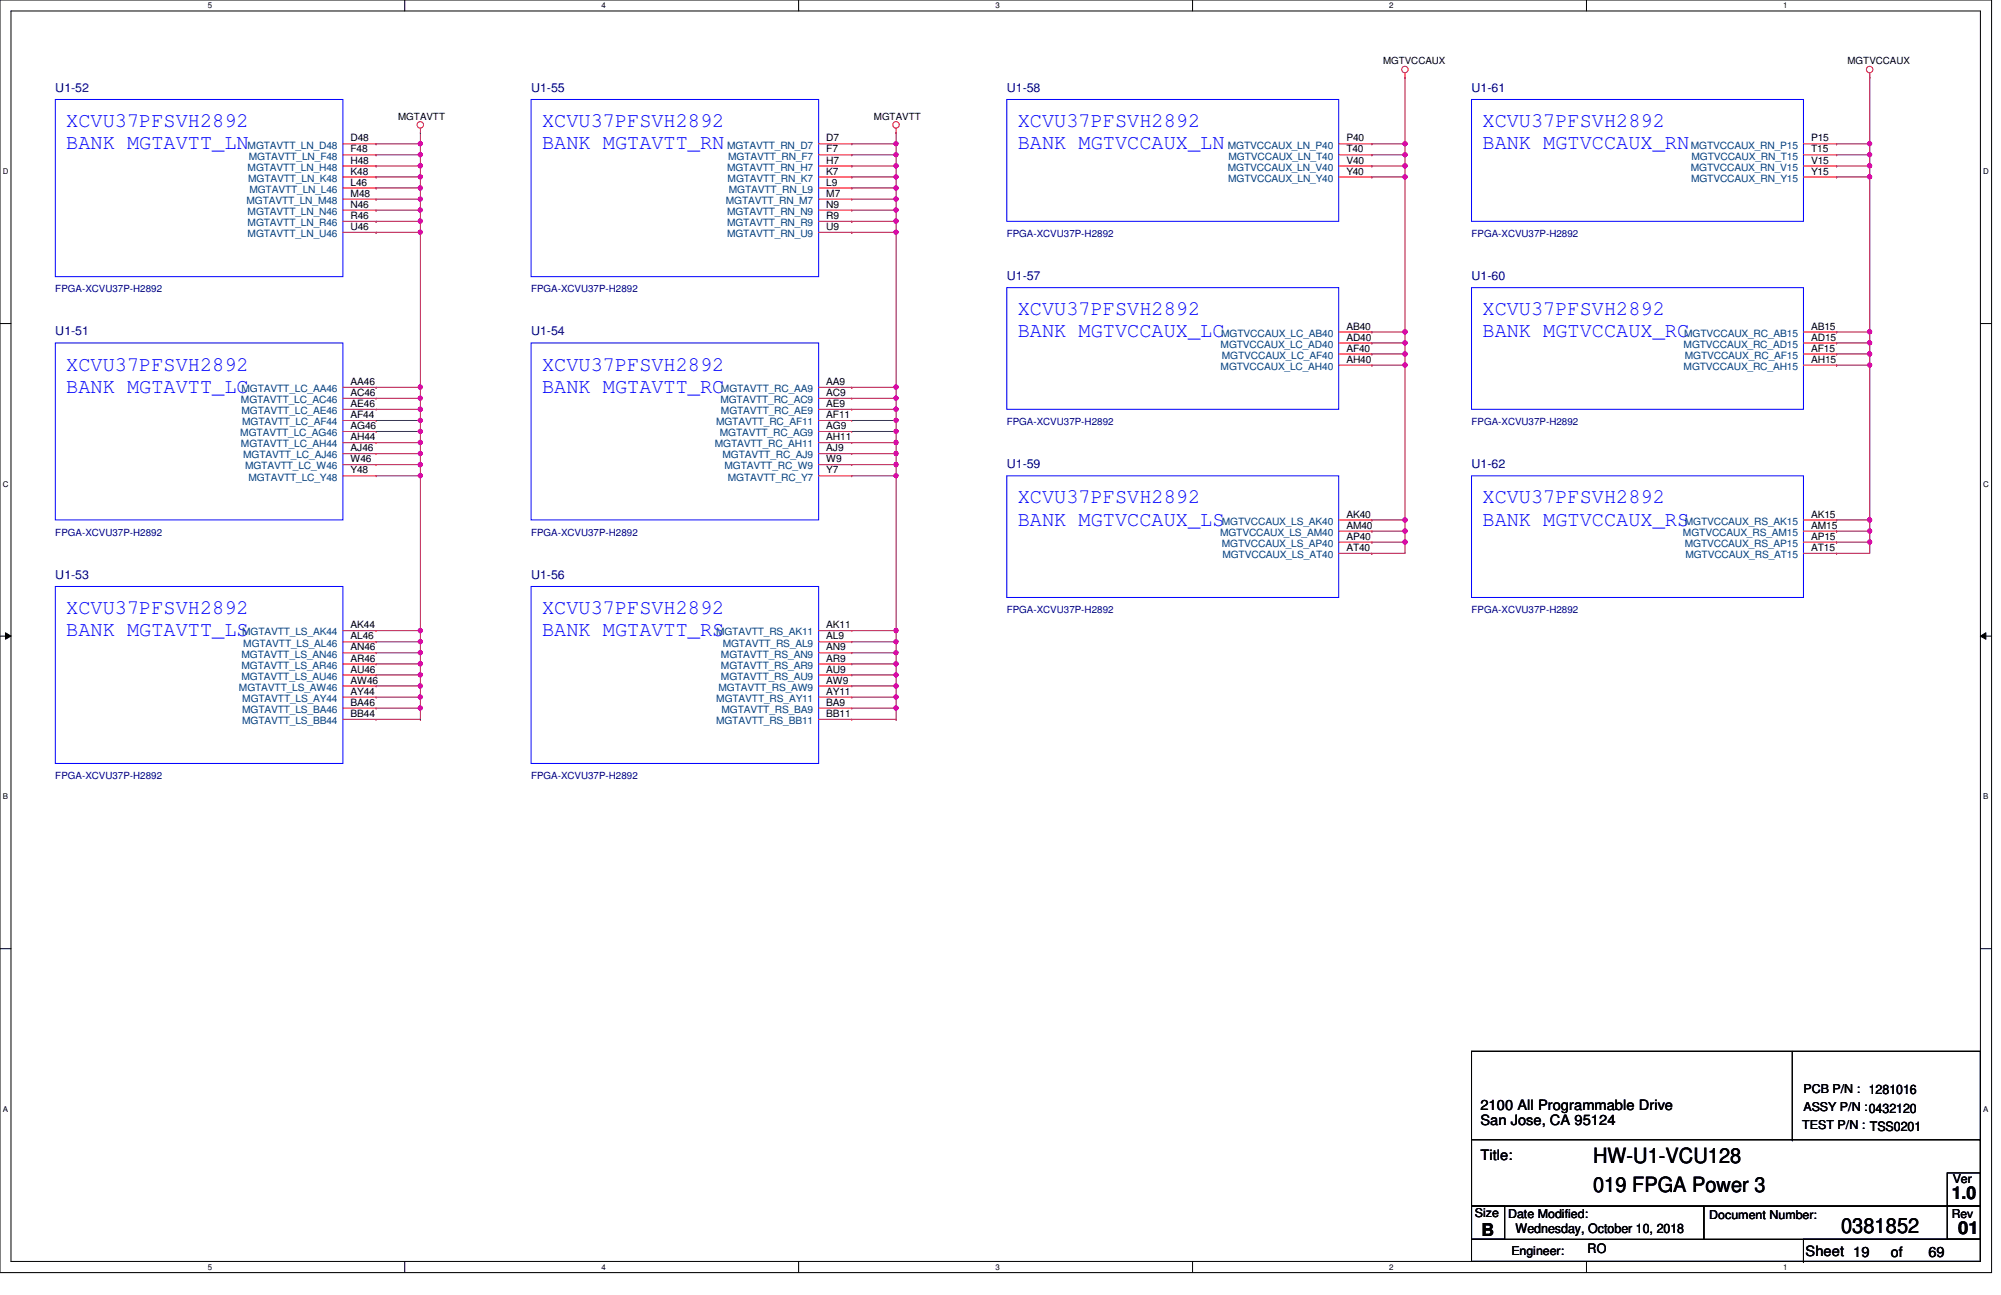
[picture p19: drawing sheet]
<svg xmlns="http://www.w3.org/2000/svg" width="432mm" height="279mm" viewBox="0 0 432 279" stroke-linecap="round" stroke-linejoin="round" font-family="sans-serif">
<defs><g id="words">
<g font-size="4.5" fill="#00f">
<text x="14.3" y="27.5">XCVU37PFSVH2892</text>
<text x="117" y="27.5">XCVU37PFSVH2892</text>
<text x="219.6" y="27.5">XCVU37PFSVH2892</text>
<text x="319.9" y="27.5">XCVU37PFSVH2892</text>
<text x="14.3" y="32.2">BANK MGTAVTT_LN</text>
<text x="117" y="32.2">BANK MGTAVTT_RN</text>
<text x="219.6" y="32.2">BANK MGTVCCAUX_LN</text>
<text x="319.9" y="32.2">BANK MGTVCCAUX_RN</text>
<text x="219.6" y="68">XCVU37PFSVH2892</text>
<text x="319.9" y="68">XCVU37PFSVH2892</text>
<text x="219.6" y="72.8">BANK MGTVCCAUX_LC</text>
<text x="319.9" y="72.8">BANK MGTVCCAUX_RC</text>
<text x="14.3" y="80">XCVU37PFSVH2892</text>
<text x="117" y="80">XCVU37PFSVH2892</text>
<text x="14.3" y="84.8">BANK MGTAVTT_LC</text>
<text x="117" y="84.8">BANK MGTAVTT_RC</text>
<text x="219.6" y="113.4">BANK MGTVCCAUX_LS</text>
<text x="219.6" y="108.6">XCVU37PFSVH2892</text>
<text x="319.9" y="113.4">BANK MGTVCCAUX_RS</text>
<text x="319.9" y="108.6">XCVU37PFSVH2892</text>
<text x="14.3" y="137.3">BANK MGTAVTT_LS</text>
<text x="14.3" y="132.5">XCVU37PFSVH2892</text>
<text x="117" y="137.3">BANK MGTAVTT_RS</text>
<text x="117" y="132.5">XCVU37PFSVH2892</text>
</g>
<g font-size="4.5">
<text x="343.8" y="250.9">HW-U1-VCU128</text>
<text x="343.8" y="257.1">019 FPGA Power 3</text>
<text x="397.3" y="266">0381852</text>
</g>
<g font-size="3.8">
<text x="421.2" y="258.7">1.0</text>
<text x="319.7" y="266.6">B</text>
<text x="422.6" y="266.1">01</text>
</g>
<g font-size="3.1">
<text x="319.4" y="239.4">2100 All Programmable Drive</text>
<text x="319.4" y="242.7">San Jose, CA 95124</text>
<text x="319.4" y="250.4">Title:</text>
<text x="389.6" y="270.9">Sheet 19</text>
<text x="408" y="271.1">of</text>
<text x="416.1" y="271.1">69</text>
</g>
<g font-size="2.8">
<text x="327.1" y="266.1">Wednesday, October 10, 2018</text>
<text x="342.6" y="270.4">RO</text>
</g>
<g font-size="2.6" fill="#000080">
<text x="11.9" y="19.8">U1-52</text>
<text x="114.6" y="19.8">U1-55</text>
<text x="217.3" y="19.8">U1-58</text>
<text x="317.5" y="19.8">U1-61</text>
<text x="217.3" y="60.4">U1-57</text>
<text x="317.5" y="60.4">U1-60</text>
<text x="11.9" y="72.3">U1-51</text>
<text x="114.6" y="72.3">U1-54</text>
<text x="217.3" y="101">U1-59</text>
<text x="317.5" y="101">U1-62</text>
<text x="11.9" y="124.8">U1-53</text>
<text x="114.6" y="124.8">U1-56</text>
</g>
<g font-size="2.6">
<text x="389.2" y="235.9">PCB P/N : 1281016</text>
<text x="389.2" y="239.7">ASSY P/N :0432120</text>
<text x="388.9" y="243.5">TEST P/N : TSS0201</text>
<text x="421.4" y="255.2">Ver</text>
<text x="318.3" y="262.6">Size</text>
<text x="325.4" y="262.8">Date Modified:</text>
<text x="368.9" y="263.1">Document Number:</text>
<text x="421.2" y="262.8">Rev</text>
<text x="326.1" y="270.7">Engineer:</text>
</g>
<g font-size="2.2" fill="#004080">
<text x="53.4" y="32">MGTAVTT_LN_D48</text>
<text x="53.7" y="34.4">MGTAVTT_LN_F48</text>
<text x="156.9" y="32">MGTAVTT_RN_D7</text>
<text x="157.1" y="34.4">MGTAVTT_RN_F7</text>
<text x="265" y="32">MGTVCCAUX_LN_P40</text>
<text x="265.1" y="34.4">MGTVCCAUX_LN_T40</text>
<text x="364.9" y="32">MGTVCCAUX_RN_P15</text>
<text x="365" y="34.4">MGTVCCAUX_RN_T15</text>
<text x="53.4" y="36.8">MGTAVTT_LN_H48</text>
<text x="53.6" y="39.2">MGTAVTT_LN_K48</text>
<text x="53.8" y="41.6">MGTAVTT_LN_L46</text>
<text x="156.9" y="36.8">MGTAVTT_RN_H7</text>
<text x="157" y="39.2">MGTAVTT_RN_K7</text>
<text x="157.3" y="41.6">MGTAVTT_RN_L9</text>
<text x="265" y="36.8">MGTVCCAUX_LN_V40</text>
<text x="265" y="39.2">MGTVCCAUX_LN_Y40</text>
<text x="364.9" y="36.8">MGTVCCAUX_RN_V15</text>
<text x="364.9" y="39.2">MGTVCCAUX_RN_Y15</text>
<text x="53.2" y="44">MGTAVTT_LN_M48</text>
<text x="53.4" y="46.4">MGTAVTT_LN_N46</text>
<text x="156.6" y="44">MGTAVTT_RN_M7</text>
<text x="156.9" y="46.4">MGTAVTT_RN_N9</text>
<text x="53.4" y="48.8">MGTAVTT_LN_R46</text>
<text x="53.4" y="51.1">MGTAVTT_LN_U46</text>
<text x="156.9" y="48.8">MGTAVTT_RN_R9</text>
<text x="156.9" y="51.1">MGTAVTT_RN_U9</text>
<text x="263.4" y="75">MGTVCCAUX_LC_AD40</text>
<text x="263.5" y="72.6">MGTVCCAUX_LC_AB40</text>
<text x="263.7" y="77.4">MGTVCCAUX_LC_AF40</text>
<text x="363.3" y="75">MGTVCCAUX_RC_AD15</text>
<text x="363.4" y="72.6">MGTVCCAUX_RC_AB15</text>
<text x="363.6" y="77.4">MGTVCCAUX_RC_AF15</text>
<text x="263.4" y="79.8">MGTVCCAUX_LC_AH40</text>
<text x="363.3" y="79.8">MGTVCCAUX_RC_AH15</text>
<text x="52" y="87">MGTAVTT_LC_AC46</text>
<text x="52.1" y="84.6">MGTAVTT_LC_AA46</text>
<text x="52.1" y="89.3">MGTAVTT_LC_AE46</text>
<text x="155.4" y="87">MGTAVTT_RC_AC9</text>
<text x="155.6" y="84.6">MGTAVTT_RC_AA9</text>
<text x="155.6" y="89.3">MGTAVTT_RC_AE9</text>
<text x="51.9" y="94.1">MGTAVTT_LC_AG46</text>
<text x="52.2" y="91.7">MGTAVTT_LC_AF44</text>
<text x="154.5" y="91.7">MGTAVTT_RC_AF11</text>
<text x="155.3" y="94.1">MGTAVTT_RC_AG9</text>
<text x="52" y="96.5">MGTAVTT_LC_AH44</text>
<text x="52.5" y="98.9">MGTAVTT_LC_AJ46</text>
<text x="52.9" y="101.3">MGTAVTT_LC_W46</text>
<text x="154.3" y="96.5">MGTAVTT_RC_AH11</text>
<text x="155.9" y="98.9">MGTAVTT_RC_AJ9</text>
<text x="156.3" y="101.3">MGTAVTT_RC_W9</text>
<text x="53.6" y="103.7">MGTAVTT_LC_Y48</text>
<text x="157.1" y="103.7">MGTAVTT_RC_Y7</text>
<text x="263.7" y="113.2">MGTVCCAUX_LS_AK40</text>
<text x="363.6" y="113.2">MGTVCCAUX_RS_AK15</text>
<text x="263.3" y="115.6">MGTVCCAUX_LS_AM40</text>
<text x="263.7" y="118">MGTVCCAUX_LS_AP40</text>
<text x="363.2" y="115.6">MGTVCCAUX_RS_AM15</text>
<text x="363.6" y="118">MGTVCCAUX_RS_AP15</text>
<text x="263.8" y="120.4">MGTVCCAUX_LS_AT40</text>
<text x="363.7" y="120.4">MGTVCCAUX_RS_AT15</text>
<text x="52.2" y="137.1">MGTAVTT_LS_AK44</text>
<text x="154.5" y="137.1">MGTAVTT_RS_AK11</text>
<text x="52.1" y="141.9">MGTAVTT_LS_AN46</text>
<text x="52.5" y="139.5">MGTAVTT_LS_AL46</text>
<text x="155.6" y="141.9">MGTAVTT_RS_AN9</text>
<text x="156" y="139.5">MGTAVTT_RS_AL9</text>
<text x="51.6" y="149">MGTAVTT_LS_AW46</text>
<text x="52.1" y="144.3">MGTAVTT_LS_AR46</text>
<text x="52.1" y="146.6">MGTAVTT_LS_AU46</text>
<text x="155" y="149">MGTAVTT_RS_AW9</text>
<text x="155.6" y="144.3">MGTAVTT_RS_AR9</text>
<text x="155.6" y="146.6">MGTAVTT_RS_AU9</text>
<text x="52.2" y="153.8">MGTAVTT_LS_BA46</text>
<text x="52.3" y="151.4">MGTAVTT_LS_AY44</text>
<text x="154.6" y="151.4">MGTAVTT_RS_AY11</text>
<text x="155.7" y="153.8">MGTAVTT_RS_BA9</text>
<text x="52.2" y="156.2">MGTAVTT_LS_BB44</text>
<text x="154.5" y="156.2">MGTAVTT_RS_BB11</text>
</g>
<g font-size="2.2">
<text x="75.6" y="30.5">D48</text>
<text x="75.6" y="32.9">F48</text>
<text x="75.6" y="35.3">H48</text>
<text x="178.3" y="30.5">D7</text>
<text x="178.3" y="32.9">F7</text>
<text x="178.3" y="35.3">H7</text>
<text x="290.5" y="30.5">P40</text>
<text x="290.5" y="32.9">T40</text>
<text x="290.5" y="35.3">V40</text>
<text x="390.8" y="30.5">P15</text>
<text x="390.8" y="32.9">T15</text>
<text x="390.8" y="35.3">V15</text>
<text x="75.6" y="37.7">K48</text>
<text x="75.6" y="40">L46</text>
<text x="178.3" y="37.7">K7</text>
<text x="178.3" y="40">L9</text>
<text x="290.5" y="37.7">Y40</text>
<text x="390.8" y="37.7">Y15</text>
<text x="75.6" y="42.5">M48</text>
<text x="75.6" y="44.8">N46</text>
<text x="75.6" y="47.2">R46</text>
<text x="178.3" y="42.5">M7</text>
<text x="178.3" y="44.8">N9</text>
<text x="178.3" y="47.2">R9</text>
<text x="75.6" y="49.6">U46</text>
<text x="178.3" y="49.6">U9</text>
<text x="290.5" y="71.1">AB40</text>
<text x="390.8" y="71.1">AB15</text>
<text x="290.5" y="73.5">AD40</text>
<text x="290.5" y="75.9">AF40</text>
<text x="390.8" y="73.5">AD15</text>
<text x="390.8" y="75.9">AF15</text>
<text x="75.6" y="83.1">AA46</text>
<text x="178.3" y="83.1">AA9</text>
<text x="290.5" y="78.3">AH40</text>
<text x="390.8" y="78.3">AH15</text>
<text x="75.6" y="85.4">AC46</text>
<text x="75.6" y="87.8">AE46</text>
<text x="178.3" y="85.4">AC9</text>
<text x="178.3" y="87.8">AE9</text>
<text x="75.6" y="90.2">AF44</text>
<text x="75.6" y="92.6">AG46</text>
<text x="75.6" y="95">AH44</text>
<text x="178.3" y="90.2">AF11</text>
<text x="178.3" y="92.6">AG9</text>
<text x="178.3" y="95">AH11</text>
<text x="75.6" y="97.4">AJ46</text>
<text x="75.6" y="99.7">W46</text>
<text x="178.3" y="97.4">AJ9</text>
<text x="178.3" y="99.7">W9</text>
<text x="75.6" y="102.2">Y48</text>
<text x="178.3" y="102.2">Y7</text>
<text x="290.5" y="111.7">AK40</text>
<text x="390.8" y="111.7">AK15</text>
<text x="290.5" y="114.1">AM40</text>
<text x="290.5" y="116.5">AP40</text>
<text x="290.5" y="118.9">AT40</text>
<text x="390.8" y="114.1">AM15</text>
<text x="390.8" y="116.5">AP15</text>
<text x="390.8" y="118.9">AT15</text>
<text x="75.6" y="135.6">AK44</text>
<text x="75.6" y="138">AL46</text>
<text x="178.3" y="135.6">AK11</text>
<text x="178.3" y="138">AL9</text>
<text x="75.6" y="140.3">AN46</text>
<text x="75.6" y="142.7">AR46</text>
<text x="178.3" y="140.3">AN9</text>
<text x="178.3" y="142.7">AR9</text>
<text x="75.6" y="145.1">AU46</text>
<text x="75.6" y="147.5">AW46</text>
<text x="75.6" y="149.9">AY44</text>
<text x="178.3" y="145.1">AU9</text>
<text x="178.3" y="147.5">AW9</text>
<text x="178.3" y="149.9">AY11</text>
<text x="75.6" y="152.3">BA46</text>
<text x="75.6" y="154.7">BB44</text>
<text x="178.3" y="152.3">BA9</text>
<text x="178.3" y="154.7">BB11</text>
</g>
<g font-size="2.1">
<text x="298.4" y="13.9">MGTVCCAUX</text>
<text x="398.7" y="13.9">MGTVCCAUX</text>
<text x="85.9" y="25.8">MGTAVTT</text>
<text x="188.6" y="25.8">MGTAVTT</text>
</g>
<g font-size="2.1" fill="#000080">
<text x="217.3" y="51.1">FPGA-XCVU37P-H2892</text>
<text x="317.5" y="51.1">FPGA-XCVU37P-H2892</text>
<text x="11.9" y="63">FPGA-XCVU37P-H2892</text>
<text x="114.6" y="63">FPGA-XCVU37P-H2892</text>
<text x="217.3" y="91.7">FPGA-XCVU37P-H2892</text>
<text x="317.5" y="91.7">FPGA-XCVU37P-H2892</text>
<text x="11.9" y="115.6">FPGA-XCVU37P-H2892</text>
<text x="114.6" y="115.6">FPGA-XCVU37P-H2892</text>
<text x="217.3" y="132.3">FPGA-XCVU37P-H2892</text>
<text x="317.5" y="132.3">FPGA-XCVU37P-H2892</text>
<text x="11.9" y="168.1">FPGA-XCVU37P-H2892</text>
<text x="114.6" y="168.1">FPGA-XCVU37P-H2892</text>
</g>
<g font-size="1.7">
<text x="44.8" y="1.8">5</text>
<text x="129.8" y="1.8">4</text>
<text x="214.8" y="1.8">3</text>
<text x="299.8" y="1.8">2</text>
<text x="384.8" y="1.8">1</text>
<text x=".6" y="37.6">D</text>
<text x="427.9" y="37.6">D</text>
<text x=".6" y="105">C</text>
<text x="427.9" y="105">C</text>
<text x=".6" y="172.5">B</text>
<text x="427.9" y="172.5">B</text>
<text x=".6" y="239.9">A</text>
<text x="427.9" y="239.9">A</text>
<text x="44.8" y="273.9">5</text>
<text x="129.8" y="273.9">4</text>
<text x="214.8" y="273.9">3</text>
<text x="299.8" y="273.9">2</text>
<text x="384.8" y="273.9">1</text>
</g>
</g></defs>
<path d="M0 0h429.8v274.6h-429.8zM2.4 2.4h425v269.8h-425z" fill="none" stroke="#000" stroke-width=".22"/>
<g fill="#fff">
<path d="M44.8 .3h1v1.9h-1z"/>
<path d="M44.8 272.4h1v1.9h-1z"/>
</g>
<path d="M87.3 0v2.4M87.3 272.2v2.3" fill="none" stroke="#000" stroke-width=".22"/>
<g fill="#fff">
<path d="M129.8 .3h.9v1.9h-.9z"/>
<path d="M129.8 272.4h.9v1.9h-.9z"/>
</g>
<path d="M172.3 0v2.4M172.3 272.2v2.3" fill="none" stroke="#000" stroke-width=".22"/>
<g fill="#fff">
<path d="M214.8 .3h.9v1.9h-.9z"/>
<path d="M214.8 272.4h.9v1.9h-.9z"/>
</g>
<path d="M257.3 0v2.4M257.3 272.2v2.3" fill="none" stroke="#000" stroke-width=".22"/>
<g fill="#fff">
<path d="M299.8 .3h.9v1.9h-.9z"/>
<path d="M299.8 272.4h.9v1.9h-.9z"/>
</g>
<path d="M342.3 0v2.4M342.3 272.2v2.3" fill="none" stroke="#000" stroke-width=".22"/>
<g fill="#fff">
<path d="M384.8 .3h.9v1.9h-.9z"/>
<path d="M384.8 272.4h.9v1.9h-.9z"/>
<path d="M.6 36.1h1.2v1.9h-1.2z"/>
<path d="M427.9 36.1h1.3v1.9h-1.3z"/>
<path d="M.6 103.5h1.2v1.9h-1.2z"/>
<path d="M427.9 103.5h1.3v1.9h-1.3z"/>
</g>
<path d="M0 69.8h2.4M427.4 69.8h2.3" fill="none" stroke="#000" stroke-width=".22"/>
<g fill="#fff">
<path d="M.6 170.9h1.1v1.9h-1.1z"/>
<path d="M427.9 170.9h1.2v1.9h-1.2z"/>
</g>
<path d="M0 137.2h2.4M1.2 136.5l1.2 .7-1.2 .7zM427.4 137.2l1.1-.7v1.4zM427.4 137.2h2.3" fill="none" stroke="#000" stroke-width=".22"/>
<path d="M1.2 136.5l1.2 .7-1.2 .7zM427.4 137.2l1.1-.7v1.4z" fill="#000"/>
<g fill="#fff">
<path d="M.6 238.4h1.1v1.9h-1.1z"/>
<path d="M427.9 238.4h1.2v1.9h-1.2z"/>
</g>
<g fill="none" stroke="#000" stroke-width=".22">
<path d="M0 204.7h2.4M427.4 204.7h2.3M317.5 226.8h109.9v45.4h-109.9zM386.8 226.8v19.1M317.5 245.9h109.9v14.3h-109.9zM386.8 245.9h.1M420.2 253.1h7.2v7.1h-7.2zM317.5 260.2h50.2v7.2h-50.2zM317.5 260.2h7.2v7.2h-7.2zM317.5 272.2h71.7M367.7 260.2h59.7v7.2h-59.7zM389.2 267.4h38.2v4.8h-38.2z"/>
<path d="M389.2 272.2h.1M420.2 260.2h7.2v7.2h-7.2z"/>
</g>
<g fill="none" stroke="#f00" stroke-width=".22">
<path d="M303.2 16.7h.1M303.2 15.7v1M403.5 16.7h.1M403.5 15.7v1M74 31h7.2M74 33.4h7.2M74 35.8h7.2M74 38.2h7.2M81.2 31h.1M81.2 33.4h.1M81.2 35.8h.1M81.2 38.2h.1"/>
<path d="M90.7 28.6h.1M90.7 27.7v.9M176.7 31h7.1M176.7 33.4h7.1M176.7 35.8h7.1M176.7 38.2h7.1M183.8 31h.1M183.8 33.4h.1M183.8 35.8h.1M183.8 38.2h.1M193.4 28.6h.1M193.4 27.7v.9"/>
<path d="M288.9 31h7.1M288.9 33.4h7.1M288.9 35.8h7.1M288.9 38.2h7.1M296 31h.1M296 33.4h.1M296 35.8h.1M296 38.2h.1M389.2 31h7.1M389.2 33.4h7.1M389.2 35.8h7.1M389.2 38.2h7.1"/>
<path d="M396.3 31h.1M396.3 33.4h.1M396.3 35.8h.1M396.3 38.2h.1M74 40.6h7.2M74 43h7.2M74 45.3h7.2M74 47.8h7.2M74 50.1h7.2M81.2 40.6h.1M81.2 43h.1M81.2 45.3h.1"/>
<path d="M81.2 47.8h.1M81.2 50.1h.1M176.7 40.6h7.1M176.7 43h7.1M176.7 45.3h7.1M176.7 47.8h7.1M176.7 50.1h7.1M183.8 40.6h.1M183.8 43h.1M183.8 45.3h.1M183.8 47.8h.1M183.8 50.1h.1"/>
<path d="M288.9 71.6h7.1M288.9 74h7.1M288.9 76.4h7.1M288.9 78.8h7.1M296 71.6h.1M296 74h.1M296 76.4h.1M296 78.8h.1M389.2 71.6h7.1M389.2 74h7.1M389.2 76.4h7.1M389.2 78.8h7.1"/>
<path d="M396.3 71.6h.1M396.3 74h.1M396.3 76.4h.1M396.3 78.8h.1M74 83.6h7.2M74 85.9h7.2M74 88.3h7.2M74 90.7h7.2M74 93.1h7.2M74 95.5h7.2M74 97.9h7.2M81.2 83.6h.1"/>
<path d="M81.2 85.9h.1M81.2 88.3h.1M81.2 90.7h.1M81.2 93.1h.1M81.2 95.5h.1M81.2 97.9h.1M176.7 83.6h7.1M176.7 85.9h7.1M176.7 88.3h7.1M176.7 90.7h7.1M176.7 93.1h7.1M176.7 95.5h7.1"/>
<path d="M176.7 97.9h7.1M183.8 83.6h.1M183.8 85.9h.1M183.8 88.3h.1M183.8 90.7h.1M183.8 93.1h.1M183.8 95.5h.1M183.8 97.9h.1M74 100.2h7.2M74 102.7h7.2M81.2 100.2h.1M81.2 102.7h.1"/>
<path d="M176.7 100.2h7.1M176.7 102.7h7.1M183.8 100.2h.1M183.8 102.7h.1M288.9 112.2h7.1M288.9 114.6h7.1M288.9 117h7.1M288.9 119.4h7.1M296 112.2h.1M296 114.6h.1M296 117h.1M296 119.4h.1"/>
<path d="M389.2 112.2h7.1M389.2 114.6h7.1M389.2 117h7.1M389.2 119.4h7.1M396.3 112.2h.1M396.3 114.6h.1M396.3 117h.1M396.3 119.4h.1M74 136.1h7.2M74 138.5h7.2M81.2 136.1h.1M81.2 138.5h.1"/>
<path d="M176.7 136.1h7.1M176.7 138.5h7.1M183.8 136.1h.1M183.8 138.5h.1M74 140.8h7.2M74 143.3h7.2M74 145.6h7.2M74 148h7.2M74 150.4h7.2M74 152.8h7.2M74 155.2h7.2M81.2 140.8h.1"/>
<path d="M81.2 143.3h.1M81.2 145.6h.1M81.2 148h.1M81.2 150.4h.1M81.2 152.8h.1M81.2 155.2h.1M176.7 140.8h7.1M176.7 143.3h7.1M176.7 145.6h7.1M176.7 148h7.1M176.7 150.4h7.1M176.7 152.8h7.1"/>
<path d="M176.7 155.2h7.1M183.8 140.8h.1M183.8 143.3h.1M183.8 145.6h.1M183.8 148h.1M183.8 150.4h.1M183.8 152.8h.1M183.8 155.2h.1"/>
<circle cx="303.2" cy="15" r=".7"/>
<circle cx="403.5" cy="15" r=".7"/>
<circle cx="90.7" cy="26.9" r=".7"/>
<circle cx="193.4" cy="26.9" r=".7"/>
</g>
<path d="M11.9 21.5h62.1v38.2h-62.1zM114.6 21.5h62.1v38.2h-62.1zM217.3 21.5h71.6v26.3h-71.6zM317.5 21.5h71.7v26.3h-71.7zM11.9 74h62.1v38.2h-62.1zM114.6 74h62.1v38.2h-62.1zM217.3 62.1h71.6v26.2h-71.6zM317.5 62.1h71.7v26.2h-71.7zM217.3 102.7h71.6v26.2h-71.6zM317.5 102.7h71.7v26.2h-71.7zM11.9 126.5h62.1v38.2h-62.1zM114.6 126.5h62.1v38.2h-62.1z" fill="none" stroke="#00f" stroke-width=".22"/>
<path d="M303.2 16.7h.1M303.2 16.7v14.3" fill="none" stroke="#800040" stroke-width=".22"/>
<circle cx="303.2" cy="31" r=".46" fill="#f0f"/>
<circle cx="303.2" cy="31" r=".46" fill="none" stroke="#f0f" stroke-width=".22"/>
<path d="M296 31h.1M296 33.4h.1M296 31h7.2M303.2 31h.1M303.2 31v2.4h-7.2" fill="none" stroke="#800040" stroke-width=".22"/>
<circle cx="303.2" cy="33.4" r=".46" fill="#f0f"/>
<circle cx="303.2" cy="33.4" r=".46" fill="none" stroke="#f0f" stroke-width=".22"/>
<path d="M183.8 31h.1M193.4 28.6h.1M193.4 28.6v2.4h-9.6" fill="none" stroke="#800040" stroke-width=".22"/>
<circle cx="193.3" cy="31" r=".45" fill="#f0f"/>
<circle cx="193.3" cy="31" r=".45" fill="none" stroke="#f0f" stroke-width=".22"/>
<path d="M183.8 33.4h.1M193.4 31h.1M193.4 31v2.4h-9.6" fill="none" stroke="#800040" stroke-width=".22"/>
<circle cx="193.3" cy="33.4" r=".45" fill="#f0f"/>
<circle cx="193.3" cy="33.4" r=".45" fill="none" stroke="#f0f" stroke-width=".22"/>
<path d="M183.8 35.8h.1M183.8 38.2h.1M183.8 35.8h9.6M193.4 33.4h.1M193.4 35.8h.1M193.4 33.4v4.8h-9.6" fill="none" stroke="#800040" stroke-width=".22"/>
<circle cx="193.3" cy="38.2" r=".45" fill="#f0f"/>
<circle cx="193.3" cy="38.2" r=".45" fill="none" stroke="#f0f" stroke-width=".22"/>
<circle cx="193.3" cy="35.8" r=".46" fill="#f0f"/>
<circle cx="193.3" cy="35.8" r=".46" fill="none" stroke="#f0f" stroke-width=".22"/>
<path d="M183.8 40.6h.1M183.8 40.6h9.6" fill="none" stroke="#800040" stroke-width=".22"/>
<circle cx="193.3" cy="40.6" r=".46" fill="#f0f"/>
<circle cx="193.3" cy="40.6" r=".46" fill="none" stroke="#f0f" stroke-width=".22"/>
<path d="M193.4 38.2h.1M193.4 38.2v2.4M183.8 43h.1M183.8 43h9.6" fill="none" stroke="#800040" stroke-width=".22"/>
<circle cx="193.3" cy="42.9" r=".45" fill="#f0f"/>
<circle cx="193.3" cy="42.9" r=".45" fill="none" stroke="#f0f" stroke-width=".22"/>
<path d="M183.8 45.3h.1M183.8 45.3h9.6M193.4 40.6h.1M193.4 40.6v2.4" fill="none" stroke="#800040" stroke-width=".22"/>
<circle cx="193.3" cy="45.3" r=".45" fill="#f0f"/>
<circle cx="193.3" cy="45.3" r=".45" fill="none" stroke="#f0f" stroke-width=".22"/>
<path d="M183.8 47.8h.1M183.8 47.8h9.6M193.4 43h.1M193.4 43v2.3" fill="none" stroke="#800040" stroke-width=".22"/>
<circle cx="193.3" cy="47.7" r=".46" fill="#f0f"/>
<circle cx="193.3" cy="47.7" r=".46" fill="none" stroke="#f0f" stroke-width=".22"/>
<path d="M183.8 50.1h.1M183.8 50.1h9.6M193.4 45.3h.1M193.4 47.8h.1M193.4 45.3v38.3M193.4 83.6h.1" fill="none" stroke="#800040" stroke-width=".22"/>
<circle cx="193.3" cy="50.1" r=".45" fill="#f0f"/>
<circle cx="193.3" cy="50.1" r=".45" fill="none" stroke="#f0f" stroke-width=".22"/>
<circle cx="193.3" cy="83.5" r=".46" fill="#f0f"/>
<circle cx="193.3" cy="83.5" r=".46" fill="none" stroke="#f0f" stroke-width=".22"/>
<path d="M183.8 83.6h.1M183.8 83.6h9.6M183.8 85.9h9.6M183.8 88.3h9.6M183.8 90.7h9.6M193.4 85.9h.1M193.4 88.3h.1M193.4 90.7h.1" fill="none" stroke="#800040" stroke-width=".22"/>
<circle cx="193.3" cy="90.7" r=".45" fill="#f0f"/>
<circle cx="193.3" cy="90.7" r=".45" fill="none" stroke="#f0f" stroke-width=".22"/>
<path d="M183.8 93.1h9.6M193.4 93.1h.1" fill="none" stroke="#800040" stroke-width=".22"/>
<circle cx="193.3" cy="93.1" r=".45" fill="#f0f"/>
<circle cx="193.3" cy="93.1" r=".45" fill="none" stroke="#f0f" stroke-width=".22"/>
<path d="M183.8 95.5h9.6M193.4 95.5h.1" fill="none" stroke="#800040" stroke-width=".22"/>
<circle cx="193.3" cy="95.5" r=".46" fill="#f0f"/>
<circle cx="193.3" cy="95.5" r=".46" fill="none" stroke="#f0f" stroke-width=".22"/>
<path d="M183.8 97.9h9.6M193.4 97.9h.1" fill="none" stroke="#800040" stroke-width=".22"/>
<circle cx="193.3" cy="97.8" r=".45" fill="#f0f"/>
<circle cx="193.3" cy="97.8" r=".45" fill="none" stroke="#f0f" stroke-width=".22"/>
<path d="M183.8 100.2h9.6M193.4 100.2h.1" fill="none" stroke="#800040" stroke-width=".22"/>
<circle cx="193.3" cy="100.2" r=".46" fill="#f0f"/>
<circle cx="193.3" cy="100.2" r=".46" fill="none" stroke="#f0f" stroke-width=".22"/>
<path d="M183.8 102.7h9.6M193.4 102.7h.1M183.8 136.1h9.6M193.4 136.1h.1M183.8 145.6h9.6M193.4 145.6h.1" fill="none" stroke="#800040" stroke-width=".22"/>
<circle cx="193.3" cy="145.6" r=".45" fill="#f0f"/>
<circle cx="193.3" cy="145.6" r=".45" fill="none" stroke="#f0f" stroke-width=".22"/>
<path d="M183.8 143.3h9.6M193.4 143.3h.1" fill="none" stroke="#800040" stroke-width=".22"/>
<circle cx="193.3" cy="143.2" r=".46" fill="#f0f"/>
<circle cx="193.3" cy="143.2" r=".46" fill="none" stroke="#f0f" stroke-width=".22"/>
<path d="M183.8 138.5h9.6M193.4 138.5h.1M183.8 140.8h9.6M183.8 152.8h9.6M193.4 140.8h.1M193.4 152.8h.1" fill="none" stroke="#800040" stroke-width=".22"/>
<circle cx="193.3" cy="152.8" r=".45" fill="#f0f"/>
<circle cx="193.3" cy="152.8" r=".45" fill="none" stroke="#f0f" stroke-width=".22"/>
<path d="M183.8 150.4h9.6M193.4 150.4h.1" fill="none" stroke="#800040" stroke-width=".22"/>
<circle cx="193.3" cy="150.4" r=".45" fill="#f0f"/>
<circle cx="193.3" cy="150.4" r=".45" fill="none" stroke="#f0f" stroke-width=".22"/>
<path d="M183.8 148h9.6M193.4 148h.1" fill="none" stroke="#800040" stroke-width=".22"/>
<circle cx="193.3" cy="148" r=".46" fill="#f0f"/>
<circle cx="193.3" cy="148" r=".46" fill="none" stroke="#f0f" stroke-width=".22"/>
<path d="M193.4 85.9h.1M193.4 88.3h.1M193.4 83.6v4.7M183.8 155.2h9.6M193.4 155.2h.1" fill="none" stroke="#800040" stroke-width=".22"/>
<circle cx="193.3" cy="85.9" r=".45" fill="#f0f"/>
<circle cx="193.3" cy="85.9" r=".45" fill="none" stroke="#f0f" stroke-width=".22"/>
<circle cx="193.3" cy="88.3" r=".46" fill="#f0f"/>
<circle cx="193.3" cy="88.3" r=".46" fill="none" stroke="#f0f" stroke-width=".22"/>
<path d="M193.4 90.7h.1M193.4 93.1h.1M193.4 95.5h.1M193.4 97.9h.1M193.4 88.3v47.8M193.4 100.2h.1M193.4 102.7h.1M193.4 136.1h.1" fill="none" stroke="#800040" stroke-width=".22"/>
<circle cx="193.3" cy="102.6" r=".45" fill="#f0f"/>
<circle cx="193.3" cy="102.6" r=".45" fill="none" stroke="#f0f" stroke-width=".22"/>
<circle cx="193.3" cy="136.1" r=".46" fill="#f0f"/>
<circle cx="193.3" cy="136.1" r=".46" fill="none" stroke="#f0f" stroke-width=".22"/>
<path d="M193.4 138.5h.1M193.4 136.1v4.7M193.4 140.8h.1" fill="none" stroke="#800040" stroke-width=".22"/>
<circle cx="193.3" cy="138.4" r=".45" fill="#f0f"/>
<circle cx="193.3" cy="138.4" r=".45" fill="none" stroke="#f0f" stroke-width=".22"/>
<circle cx="193.3" cy="140.8" r=".45" fill="#f0f"/>
<circle cx="193.3" cy="140.8" r=".45" fill="none" stroke="#f0f" stroke-width=".22"/>
<g fill="none" stroke="#800040" stroke-width=".22">
<path d="M81.2 38.2h.1M81.2 35.8h.1M81.2 33.4h.1M81.2 38.2h9.5M81.2 33.4h9.5M90.7 33.4h.1M90.7 33.4v2.4h-9.5M193.4 143.3h.1M193.4 145.6h.1M193.4 148h.1M193.4 150.4h.1M193.4 152.8h.1"/>
<path d="M193.4 155.2h.1M193.4 140.8v14.4"/>
</g>
<circle cx="90.7" cy="33.4" r=".45" fill="#f0f"/>
<circle cx="90.7" cy="33.4" r=".45" fill="none" stroke="#f0f" stroke-width=".22"/>
<path d="M81.2 31h.1M81.2 31h9.5M90.7 31h.1M90.7 31v2.4" fill="none" stroke="#800040" stroke-width=".22"/>
<circle cx="90.7" cy="31" r=".45" fill="#f0f"/>
<circle cx="90.7" cy="31" r=".45" fill="none" stroke="#f0f" stroke-width=".22"/>
<path d="M90.7 28.6h.1M90.7 28.6v2.4M81.2 47.8h.1M81.2 47.8h9.5" fill="none" stroke="#800040" stroke-width=".22"/>
<circle cx="90.7" cy="47.7" r=".46" fill="#f0f"/>
<circle cx="90.7" cy="47.7" r=".46" fill="none" stroke="#f0f" stroke-width=".22"/>
<path d="M81.2 45.3h.1M90.7 43h.1M90.7 43v2.3h-9.5" fill="none" stroke="#800040" stroke-width=".22"/>
<circle cx="90.7" cy="45.3" r=".45" fill="#f0f"/>
<circle cx="90.7" cy="45.3" r=".45" fill="none" stroke="#f0f" stroke-width=".22"/>
<path d="M81.2 43h.1M90.7 40.6h.1M90.7 40.6v2.4h-9.5" fill="none" stroke="#800040" stroke-width=".22"/>
<circle cx="90.7" cy="42.9" r=".45" fill="#f0f"/>
<circle cx="90.7" cy="42.9" r=".45" fill="none" stroke="#f0f" stroke-width=".22"/>
<path d="M90.7 38.2h.1M90.7 38.2v2.4h-9.5M81.2 40.6h.1" fill="none" stroke="#800040" stroke-width=".22"/>
<circle cx="90.7" cy="40.6" r=".46" fill="#f0f"/>
<circle cx="90.7" cy="40.6" r=".46" fill="none" stroke="#f0f" stroke-width=".22"/>
<path d="M90.7 35.8h.1M90.7 35.8v2.4" fill="none" stroke="#800040" stroke-width=".22"/>
<circle cx="90.7" cy="38.2" r=".45" fill="#f0f"/>
<circle cx="90.7" cy="38.2" r=".45" fill="none" stroke="#f0f" stroke-width=".22"/>
<circle cx="90.7" cy="35.8" r=".46" fill="#f0f"/>
<circle cx="90.7" cy="35.8" r=".46" fill="none" stroke="#f0f" stroke-width=".22"/>
<path d="M90.7 50.1v33.5M90.7 83.6h.1" fill="none" stroke="#800040" stroke-width=".22"/>
<circle cx="90.7" cy="50.1" r=".45" fill="#f0f"/>
<circle cx="90.7" cy="50.1" r=".45" fill="none" stroke="#f0f" stroke-width=".22"/>
<circle cx="90.7" cy="83.5" r=".46" fill="#f0f"/>
<circle cx="90.7" cy="83.5" r=".46" fill="none" stroke="#f0f" stroke-width=".22"/>
<path d="M81.2 50.1h.1M90.7 47.8h.1M90.7 45.3h.1M90.7 45.3v4.8h-9.5M81.2 83.6h.1M81.2 83.6h9.5M81.2 85.9h9.5M90.7 85.9h.1" fill="none" stroke="#800040" stroke-width=".22"/>
<circle cx="90.7" cy="85.9" r=".45" fill="#f0f"/>
<circle cx="90.7" cy="85.9" r=".45" fill="none" stroke="#f0f" stroke-width=".22"/>
<path d="M81.2 95.5h9.5M90.7 95.5h.1" fill="none" stroke="#800040" stroke-width=".22"/>
<circle cx="90.7" cy="95.5" r=".46" fill="#f0f"/>
<circle cx="90.7" cy="95.5" r=".46" fill="none" stroke="#f0f" stroke-width=".22"/>
<path d="M81.2 93.1h9.5M90.7 93.1h.1" fill="none" stroke="#800040" stroke-width=".22"/>
<circle cx="90.7" cy="93.1" r=".45" fill="#f0f"/>
<circle cx="90.7" cy="93.1" r=".45" fill="none" stroke="#f0f" stroke-width=".22"/>
<path d="M81.2 90.7h9.5M90.7 90.7h.1" fill="none" stroke="#800040" stroke-width=".22"/>
<circle cx="90.7" cy="90.7" r=".45" fill="#f0f"/>
<circle cx="90.7" cy="90.7" r=".45" fill="none" stroke="#f0f" stroke-width=".22"/>
<path d="M81.2 88.3h9.5M90.7 88.3h.1" fill="none" stroke="#800040" stroke-width=".22"/>
<circle cx="90.7" cy="88.3" r=".46" fill="#f0f"/>
<circle cx="90.7" cy="88.3" r=".46" fill="none" stroke="#f0f" stroke-width=".22"/>
<path d="M81.2 145.6h9.5M90.7 145.6h.1" fill="none" stroke="#800040" stroke-width=".22"/>
<circle cx="90.7" cy="145.6" r=".45" fill="#f0f"/>
<circle cx="90.7" cy="145.6" r=".45" fill="none" stroke="#f0f" stroke-width=".22"/>
<path d="M81.2 102.7h9.5M81.2 100.2h9.5M90.7 102.7h.1M90.7 100.2h.1M81.2 136.1h9.5M90.7 136.1h.1" fill="none" stroke="#800040" stroke-width=".22"/>
<circle cx="90.7" cy="100.2" r=".46" fill="#f0f"/>
<circle cx="90.7" cy="100.2" r=".46" fill="none" stroke="#f0f" stroke-width=".22"/>
<path d="M81.2 97.9h9.5M90.7 97.9h.1" fill="none" stroke="#800040" stroke-width=".22"/>
<circle cx="90.7" cy="97.8" r=".45" fill="#f0f"/>
<circle cx="90.7" cy="97.8" r=".45" fill="none" stroke="#f0f" stroke-width=".22"/>
<path d="M81.2 148h9.5M90.7 148h.1" fill="none" stroke="#800040" stroke-width=".22"/>
<circle cx="90.7" cy="148" r=".46" fill="#f0f"/>
<circle cx="90.7" cy="148" r=".46" fill="none" stroke="#f0f" stroke-width=".22"/>
<path d="M81.2 150.4h9.5M90.7 150.4h.1" fill="none" stroke="#800040" stroke-width=".22"/>
<circle cx="90.7" cy="150.4" r=".45" fill="#f0f"/>
<circle cx="90.7" cy="150.4" r=".45" fill="none" stroke="#f0f" stroke-width=".22"/>
<path d="M81.2 152.8h9.5M90.7 152.8h.1" fill="none" stroke="#800040" stroke-width=".22"/>
<circle cx="90.7" cy="152.8" r=".45" fill="#f0f"/>
<circle cx="90.7" cy="152.8" r=".45" fill="none" stroke="#f0f" stroke-width=".22"/>
<path d="M81.2 138.5h9.5M90.7 138.5h.1M81.2 140.8h9.5M81.2 143.3h9.5M90.7 140.8h.1M90.7 143.3h.1" fill="none" stroke="#800040" stroke-width=".22"/>
<circle cx="90.7" cy="143.2" r=".46" fill="#f0f"/>
<circle cx="90.7" cy="143.2" r=".46" fill="none" stroke="#f0f" stroke-width=".22"/>
<path d="M90.7 85.9h.1M90.7 83.6v2.3M90.7 138.5v14.3M81.2 155.2h9.5M90.7 155.2h.1M90.7 152.8h.1M90.7 150.4h.1M90.7 148h.1M90.7 145.6h.1M90.7 143.3h.1M90.7 140.8h.1" fill="none" stroke="#800040" stroke-width=".22"/>
<circle cx="90.7" cy="138.4" r=".45" fill="#f0f"/>
<circle cx="90.7" cy="138.4" r=".45" fill="none" stroke="#f0f" stroke-width=".22"/>
<circle cx="90.7" cy="140.8" r=".45" fill="#f0f"/>
<circle cx="90.7" cy="140.8" r=".45" fill="none" stroke="#f0f" stroke-width=".22"/>
<path d="M90.7 102.7v35.8M90.7 138.5h.1M90.7 136.1h.1" fill="none" stroke="#800040" stroke-width=".22"/>
<circle cx="90.7" cy="102.6" r=".45" fill="#f0f"/>
<circle cx="90.7" cy="102.6" r=".45" fill="none" stroke="#f0f" stroke-width=".22"/>
<circle cx="90.7" cy="136.1" r=".46" fill="#f0f"/>
<circle cx="90.7" cy="136.1" r=".46" fill="none" stroke="#f0f" stroke-width=".22"/>
<g fill="none" stroke="#800040" stroke-width=".22">
<path d="M296 35.8h.1M296 38.2h.1M296 35.8h7.2M303.2 33.4h.1M303.2 35.8h.1M303.2 33.4v4.8h-7.2M90.7 97.9h.1M90.7 95.5h.1M90.7 93.1h.1M90.7 90.7h.1M90.7 88.3h.1M90.7 85.9v16.8"/>
<path d="M90.7 102.7h.1M90.7 100.2h.1M90.7 155.2h.1M90.7 152.8v2.4"/>
</g>
<circle cx="303.2" cy="35.8" r=".47" fill="#f0f"/>
<circle cx="303.2" cy="35.8" r=".47" fill="none" stroke="#f0f" stroke-width=".22"/>
<path d="M296 71.6h.1M296 74h.1M296 71.6h7.2M296 74h7.2" fill="none" stroke="#800040" stroke-width=".22"/>
<circle cx="303.2" cy="74" r=".46" fill="#f0f"/>
<circle cx="303.2" cy="74" r=".46" fill="none" stroke="#f0f" stroke-width=".22"/>
<path d="M296 76.4h.1M296 76.4h7.2" fill="none" stroke="#800040" stroke-width=".22"/>
<circle cx="303.2" cy="76.4" r=".47" fill="#f0f"/>
<circle cx="303.2" cy="76.4" r=".47" fill="none" stroke="#f0f" stroke-width=".22"/>
<path d="M296 78.8h.1M296 78.8h7.2M296 112.2h.1M296 117h.1M296 112.2h7.2M296 117h7.2" fill="none" stroke="#800040" stroke-width=".22"/>
<circle cx="303.2" cy="116.9" r=".46" fill="#f0f"/>
<circle cx="303.2" cy="116.9" r=".46" fill="none" stroke="#f0f" stroke-width=".22"/>
<path d="M296 114.6h.1M296 114.6h7.2" fill="none" stroke="#800040" stroke-width=".22"/>
<circle cx="303.2" cy="114.6" r=".46" fill="#f0f"/>
<circle cx="303.2" cy="114.6" r=".46" fill="none" stroke="#f0f" stroke-width=".22"/>
<path d="M303.2 38.2h.1M303.2 38.2v33.4M296 119.4h.1M296 119.4h7.2" fill="none" stroke="#800040" stroke-width=".22"/>
<circle cx="303.2" cy="71.6" r=".47" fill="#f0f"/>
<circle cx="303.2" cy="71.6" r=".47" fill="none" stroke="#f0f" stroke-width=".22"/>
<circle cx="303.2" cy="38.2" r=".46" fill="#f0f"/>
<circle cx="303.2" cy="38.2" r=".46" fill="none" stroke="#f0f" stroke-width=".22"/>
<path d="M303.2 71.6h.1M303.2 74h.1M303.2 76.4h.1M303.2 78.8h.1M303.2 71.6v40.6" fill="none" stroke="#800040" stroke-width=".22"/>
<circle cx="303.2" cy="112.2" r=".47" fill="#f0f"/>
<circle cx="303.2" cy="112.2" r=".47" fill="none" stroke="#f0f" stroke-width=".22"/>
<circle cx="303.2" cy="78.8" r=".46" fill="#f0f"/>
<circle cx="303.2" cy="78.8" r=".46" fill="none" stroke="#f0f" stroke-width=".22"/>
<path d="M403.5 31h.1M403.5 31v2.4M303.2 112.2h.1M303.2 114.6h.1M303.2 117h.1M303.2 112.2v7.2" fill="none" stroke="#800040" stroke-width=".22"/>
<circle cx="403.5" cy="33.4" r=".45" fill="#f0f"/>
<circle cx="403.5" cy="33.4" r=".45" fill="none" stroke="#f0f" stroke-width=".22"/>
<path d="M403.5 16.7h.1M403.5 16.7v14.3h-7.2M396.3 31h.1" fill="none" stroke="#800040" stroke-width=".22"/>
<circle cx="403.5" cy="31" r=".45" fill="#f0f"/>
<circle cx="403.5" cy="31" r=".45" fill="none" stroke="#f0f" stroke-width=".22"/>
<path d="M396.3 33.4h.1M396.3 33.4h7.2M403.5 35.8h.1M403.5 35.8v2.4" fill="none" stroke="#800040" stroke-width=".22"/>
<circle cx="403.4" cy="35.8" r=".46" fill="#f0f"/>
<circle cx="403.4" cy="35.8" r=".46" fill="none" stroke="#f0f" stroke-width=".22"/>
<path d="M396.3 38.2h.1M396.3 35.8h.1M396.3 38.2h7.2M403.5 33.4h.1M403.5 33.4v2.4h-7.2M396.3 71.6h.1M396.3 76.4h.1M396.3 74h.1M396.3 71.6h7.2M396.3 76.4h7.2M396.3 74h7.2" fill="none" stroke="#800040" stroke-width=".22"/>
<circle cx="403.5" cy="74" r=".45" fill="#f0f"/>
<circle cx="403.5" cy="74" r=".45" fill="none" stroke="#f0f" stroke-width=".22"/>
<path d="M403.5 38.2h.1M403.5 38.2v38.2M396.3 78.8h.1M396.3 78.8h7.2M403.5 74h.1M403.5 71.6h.1M396.3 117h.1M396.3 112.2h.1M396.3 117h7.2M396.3 112.2h7.2" fill="none" stroke="#800040" stroke-width=".22"/>
<circle cx="403.4" cy="71.6" r=".46" fill="#f0f"/>
<circle cx="403.4" cy="71.6" r=".46" fill="none" stroke="#f0f" stroke-width=".22"/>
<circle cx="403.5" cy="38.2" r=".45" fill="#f0f"/>
<circle cx="403.5" cy="38.2" r=".45" fill="none" stroke="#f0f" stroke-width=".22"/>
<path d="M396.3 119.4h.1M396.3 114.6h.1M396.3 114.6h7.2M403.5 117h.1M403.5 117v2.4h-7.2" fill="none" stroke="#800040" stroke-width=".22"/>
<circle cx="403.5" cy="116.9" r=".45" fill="#f0f"/>
<circle cx="403.5" cy="116.9" r=".45" fill="none" stroke="#f0f" stroke-width=".22"/>
<path d="M403.5 114.6h.1M403.5 114.6v2.4" fill="none" stroke="#800040" stroke-width=".22"/>
<circle cx="403.5" cy="114.6" r=".45" fill="#f0f"/>
<circle cx="403.5" cy="114.6" r=".45" fill="none" stroke="#f0f" stroke-width=".22"/>
<path d="M403.5 78.8h.1M403.5 78.8v35.8M403.5 112.2h.1" fill="none" stroke="#800040" stroke-width=".22"/>
<circle cx="403.4" cy="112.2" r=".46" fill="#f0f"/>
<circle cx="403.4" cy="112.2" r=".46" fill="none" stroke="#f0f" stroke-width=".22"/>
<circle cx="403.5" cy="78.8" r=".45" fill="#f0f"/>
<circle cx="403.5" cy="78.8" r=".45" fill="none" stroke="#f0f" stroke-width=".22"/>
<path d="M403.5 76.4h.1M403.5 76.4v2.4" fill="none" stroke="#800040" stroke-width=".22"/>
<circle cx="403.4" cy="76.4" r=".46" fill="#f0f"/>
<circle cx="403.4" cy="76.4" r=".46" fill="none" stroke="#f0f" stroke-width=".22"/>
<circle cx="303.2" cy="31" r=".46" fill="#f0f"/>
<circle cx="303.2" cy="31" r=".46" fill="none" stroke="#f0f" stroke-width=".22"/>
<circle cx="303.2" cy="33.4" r=".46" fill="#f0f"/>
<circle cx="303.2" cy="33.4" r=".46" fill="none" stroke="#f0f" stroke-width=".22"/>
<circle cx="193.3" cy="31" r=".45" fill="#f0f"/>
<circle cx="193.3" cy="31" r=".45" fill="none" stroke="#f0f" stroke-width=".22"/>
<circle cx="193.3" cy="33.4" r=".45" fill="#f0f"/>
<circle cx="193.3" cy="33.4" r=".45" fill="none" stroke="#f0f" stroke-width=".22"/>
<circle cx="193.3" cy="38.2" r=".45" fill="#f0f"/>
<circle cx="193.3" cy="38.2" r=".45" fill="none" stroke="#f0f" stroke-width=".22"/>
<circle cx="193.3" cy="35.8" r=".46" fill="#f0f"/>
<circle cx="193.3" cy="35.8" r=".46" fill="none" stroke="#f0f" stroke-width=".22"/>
<circle cx="193.3" cy="40.6" r=".46" fill="#f0f"/>
<circle cx="193.3" cy="40.6" r=".46" fill="none" stroke="#f0f" stroke-width=".22"/>
<circle cx="193.3" cy="42.9" r=".45" fill="#f0f"/>
<circle cx="193.3" cy="42.9" r=".45" fill="none" stroke="#f0f" stroke-width=".22"/>
<circle cx="193.3" cy="45.3" r=".45" fill="#f0f"/>
<circle cx="193.3" cy="45.3" r=".45" fill="none" stroke="#f0f" stroke-width=".22"/>
<circle cx="193.3" cy="47.7" r=".46" fill="#f0f"/>
<circle cx="193.3" cy="47.7" r=".46" fill="none" stroke="#f0f" stroke-width=".22"/>
<circle cx="193.3" cy="50.1" r=".45" fill="#f0f"/>
<circle cx="193.3" cy="50.1" r=".45" fill="none" stroke="#f0f" stroke-width=".22"/>
<circle cx="193.3" cy="83.5" r=".46" fill="#f0f"/>
<circle cx="193.3" cy="83.5" r=".46" fill="none" stroke="#f0f" stroke-width=".22"/>
<circle cx="193.3" cy="90.7" r=".45" fill="#f0f"/>
<circle cx="193.3" cy="90.7" r=".45" fill="none" stroke="#f0f" stroke-width=".22"/>
<circle cx="193.3" cy="93.1" r=".45" fill="#f0f"/>
<circle cx="193.3" cy="93.1" r=".45" fill="none" stroke="#f0f" stroke-width=".22"/>
<circle cx="193.3" cy="95.5" r=".46" fill="#f0f"/>
<circle cx="193.3" cy="95.5" r=".46" fill="none" stroke="#f0f" stroke-width=".22"/>
<circle cx="193.3" cy="97.8" r=".45" fill="#f0f"/>
<circle cx="193.3" cy="97.8" r=".45" fill="none" stroke="#f0f" stroke-width=".22"/>
<circle cx="193.3" cy="100.2" r=".46" fill="#f0f"/>
<circle cx="193.3" cy="100.2" r=".46" fill="none" stroke="#f0f" stroke-width=".22"/>
<circle cx="193.3" cy="145.6" r=".45" fill="#f0f"/>
<circle cx="193.3" cy="145.6" r=".45" fill="none" stroke="#f0f" stroke-width=".22"/>
<circle cx="193.3" cy="143.2" r=".46" fill="#f0f"/>
<circle cx="193.3" cy="143.2" r=".46" fill="none" stroke="#f0f" stroke-width=".22"/>
<circle cx="193.3" cy="152.8" r=".45" fill="#f0f"/>
<circle cx="193.3" cy="152.8" r=".45" fill="none" stroke="#f0f" stroke-width=".22"/>
<circle cx="193.3" cy="150.4" r=".45" fill="#f0f"/>
<circle cx="193.3" cy="150.4" r=".45" fill="none" stroke="#f0f" stroke-width=".22"/>
<circle cx="193.3" cy="148" r=".46" fill="#f0f"/>
<circle cx="193.3" cy="148" r=".46" fill="none" stroke="#f0f" stroke-width=".22"/>
<circle cx="193.3" cy="85.9" r=".45" fill="#f0f"/>
<circle cx="193.3" cy="85.9" r=".45" fill="none" stroke="#f0f" stroke-width=".22"/>
<circle cx="193.3" cy="88.3" r=".46" fill="#f0f"/>
<circle cx="193.3" cy="88.3" r=".46" fill="none" stroke="#f0f" stroke-width=".22"/>
<circle cx="193.3" cy="102.6" r=".45" fill="#f0f"/>
<circle cx="193.3" cy="102.6" r=".45" fill="none" stroke="#f0f" stroke-width=".22"/>
<circle cx="193.3" cy="136.1" r=".46" fill="#f0f"/>
<circle cx="193.3" cy="136.1" r=".46" fill="none" stroke="#f0f" stroke-width=".22"/>
<circle cx="193.3" cy="138.4" r=".45" fill="#f0f"/>
<circle cx="193.3" cy="138.4" r=".45" fill="none" stroke="#f0f" stroke-width=".22"/>
<circle cx="193.3" cy="140.8" r=".45" fill="#f0f"/>
<circle cx="193.3" cy="140.8" r=".45" fill="none" stroke="#f0f" stroke-width=".22"/>
<circle cx="90.7" cy="33.4" r=".45" fill="#f0f"/>
<circle cx="90.7" cy="33.4" r=".45" fill="none" stroke="#f0f" stroke-width=".22"/>
<circle cx="90.7" cy="31" r=".45" fill="#f0f"/>
<circle cx="90.7" cy="31" r=".45" fill="none" stroke="#f0f" stroke-width=".22"/>
<circle cx="90.7" cy="47.7" r=".46" fill="#f0f"/>
<circle cx="90.7" cy="47.7" r=".46" fill="none" stroke="#f0f" stroke-width=".22"/>
<circle cx="90.7" cy="45.3" r=".45" fill="#f0f"/>
<circle cx="90.7" cy="45.3" r=".45" fill="none" stroke="#f0f" stroke-width=".22"/>
<circle cx="90.7" cy="42.9" r=".45" fill="#f0f"/>
<circle cx="90.7" cy="42.9" r=".45" fill="none" stroke="#f0f" stroke-width=".22"/>
<circle cx="90.7" cy="40.6" r=".46" fill="#f0f"/>
<circle cx="90.7" cy="40.6" r=".46" fill="none" stroke="#f0f" stroke-width=".22"/>
<circle cx="90.7" cy="38.2" r=".45" fill="#f0f"/>
<circle cx="90.7" cy="38.2" r=".45" fill="none" stroke="#f0f" stroke-width=".22"/>
<circle cx="90.7" cy="35.8" r=".46" fill="#f0f"/>
<circle cx="90.7" cy="35.8" r=".46" fill="none" stroke="#f0f" stroke-width=".22"/>
<circle cx="90.7" cy="50.1" r=".45" fill="#f0f"/>
<circle cx="90.7" cy="50.1" r=".45" fill="none" stroke="#f0f" stroke-width=".22"/>
<circle cx="90.7" cy="83.5" r=".46" fill="#f0f"/>
<circle cx="90.7" cy="83.5" r=".46" fill="none" stroke="#f0f" stroke-width=".22"/>
<circle cx="90.7" cy="85.9" r=".45" fill="#f0f"/>
<circle cx="90.7" cy="85.9" r=".45" fill="none" stroke="#f0f" stroke-width=".22"/>
<circle cx="90.7" cy="95.5" r=".46" fill="#f0f"/>
<circle cx="90.7" cy="95.5" r=".46" fill="none" stroke="#f0f" stroke-width=".22"/>
<circle cx="90.7" cy="93.1" r=".45" fill="#f0f"/>
<circle cx="90.7" cy="93.1" r=".45" fill="none" stroke="#f0f" stroke-width=".22"/>
<circle cx="90.7" cy="90.7" r=".45" fill="#f0f"/>
<circle cx="90.7" cy="90.7" r=".45" fill="none" stroke="#f0f" stroke-width=".22"/>
<circle cx="90.7" cy="88.3" r=".46" fill="#f0f"/>
<circle cx="90.7" cy="88.3" r=".46" fill="none" stroke="#f0f" stroke-width=".22"/>
<circle cx="90.7" cy="145.6" r=".45" fill="#f0f"/>
<circle cx="90.7" cy="145.6" r=".45" fill="none" stroke="#f0f" stroke-width=".22"/>
<circle cx="90.7" cy="100.2" r=".46" fill="#f0f"/>
<circle cx="90.7" cy="100.2" r=".46" fill="none" stroke="#f0f" stroke-width=".22"/>
<circle cx="90.7" cy="97.8" r=".45" fill="#f0f"/>
<circle cx="90.7" cy="97.8" r=".45" fill="none" stroke="#f0f" stroke-width=".22"/>
<circle cx="90.7" cy="148" r=".46" fill="#f0f"/>
<circle cx="90.7" cy="148" r=".46" fill="none" stroke="#f0f" stroke-width=".22"/>
<circle cx="90.7" cy="150.4" r=".45" fill="#f0f"/>
<circle cx="90.7" cy="150.4" r=".45" fill="none" stroke="#f0f" stroke-width=".22"/>
<circle cx="90.7" cy="152.8" r=".45" fill="#f0f"/>
<circle cx="90.7" cy="152.8" r=".45" fill="none" stroke="#f0f" stroke-width=".22"/>
<circle cx="90.7" cy="143.2" r=".46" fill="#f0f"/>
<circle cx="90.7" cy="143.2" r=".46" fill="none" stroke="#f0f" stroke-width=".22"/>
<circle cx="90.7" cy="138.4" r=".45" fill="#f0f"/>
<circle cx="90.7" cy="138.4" r=".45" fill="none" stroke="#f0f" stroke-width=".22"/>
<circle cx="90.7" cy="140.8" r=".45" fill="#f0f"/>
<circle cx="90.7" cy="140.8" r=".45" fill="none" stroke="#f0f" stroke-width=".22"/>
<circle cx="90.7" cy="102.6" r=".45" fill="#f0f"/>
<circle cx="90.7" cy="102.6" r=".45" fill="none" stroke="#f0f" stroke-width=".22"/>
<circle cx="90.7" cy="136.1" r=".46" fill="#f0f"/>
<circle cx="90.7" cy="136.1" r=".46" fill="none" stroke="#f0f" stroke-width=".22"/>
<circle cx="303.2" cy="35.8" r=".47" fill="#f0f"/>
<circle cx="303.2" cy="35.8" r=".47" fill="none" stroke="#f0f" stroke-width=".22"/>
<circle cx="303.2" cy="74" r=".46" fill="#f0f"/>
<circle cx="303.2" cy="74" r=".46" fill="none" stroke="#f0f" stroke-width=".22"/>
<circle cx="303.2" cy="76.4" r=".47" fill="#f0f"/>
<circle cx="303.2" cy="76.4" r=".47" fill="none" stroke="#f0f" stroke-width=".22"/>
<circle cx="303.2" cy="116.9" r=".46" fill="#f0f"/>
<circle cx="303.2" cy="116.9" r=".46" fill="none" stroke="#f0f" stroke-width=".22"/>
<circle cx="303.2" cy="114.6" r=".46" fill="#f0f"/>
<circle cx="303.2" cy="114.6" r=".46" fill="none" stroke="#f0f" stroke-width=".22"/>
<circle cx="303.2" cy="71.6" r=".47" fill="#f0f"/>
<circle cx="303.2" cy="71.6" r=".47" fill="none" stroke="#f0f" stroke-width=".22"/>
<circle cx="303.2" cy="38.2" r=".46" fill="#f0f"/>
<circle cx="303.2" cy="38.2" r=".46" fill="none" stroke="#f0f" stroke-width=".22"/>
<circle cx="303.2" cy="112.2" r=".47" fill="#f0f"/>
<circle cx="303.2" cy="112.2" r=".47" fill="none" stroke="#f0f" stroke-width=".22"/>
<circle cx="303.2" cy="78.8" r=".46" fill="#f0f"/>
<circle cx="303.2" cy="78.8" r=".46" fill="none" stroke="#f0f" stroke-width=".22"/>
<circle cx="403.5" cy="33.4" r=".45" fill="#f0f"/>
<circle cx="403.5" cy="33.4" r=".45" fill="none" stroke="#f0f" stroke-width=".22"/>
<circle cx="403.5" cy="31" r=".45" fill="#f0f"/>
<circle cx="403.5" cy="31" r=".45" fill="none" stroke="#f0f" stroke-width=".22"/>
<circle cx="403.4" cy="35.8" r=".46" fill="#f0f"/>
<circle cx="403.4" cy="35.8" r=".46" fill="none" stroke="#f0f" stroke-width=".22"/>
<circle cx="403.5" cy="74" r=".45" fill="#f0f"/>
<circle cx="403.5" cy="74" r=".45" fill="none" stroke="#f0f" stroke-width=".22"/>
<circle cx="403.4" cy="71.6" r=".46" fill="#f0f"/>
<circle cx="403.4" cy="71.6" r=".46" fill="none" stroke="#f0f" stroke-width=".22"/>
<circle cx="403.5" cy="38.2" r=".45" fill="#f0f"/>
<circle cx="403.5" cy="38.2" r=".45" fill="none" stroke="#f0f" stroke-width=".22"/>
<circle cx="403.5" cy="116.9" r=".45" fill="#f0f"/>
<circle cx="403.5" cy="116.9" r=".45" fill="none" stroke="#f0f" stroke-width=".22"/>
<circle cx="403.5" cy="114.6" r=".45" fill="#f0f"/>
<circle cx="403.5" cy="114.6" r=".45" fill="none" stroke="#f0f" stroke-width=".22"/>
<circle cx="403.4" cy="112.2" r=".46" fill="#f0f"/>
<circle cx="403.4" cy="112.2" r=".46" fill="none" stroke="#f0f" stroke-width=".22"/>
<circle cx="403.5" cy="78.8" r=".45" fill="#f0f"/>
<circle cx="403.5" cy="78.8" r=".45" fill="none" stroke="#f0f" stroke-width=".22"/>
<circle cx="403.4" cy="76.4" r=".46" fill="#f0f"/>
<circle cx="403.4" cy="76.4" r=".46" fill="none" stroke="#f0f" stroke-width=".22"/>
<use href="#words"/>
</svg>
